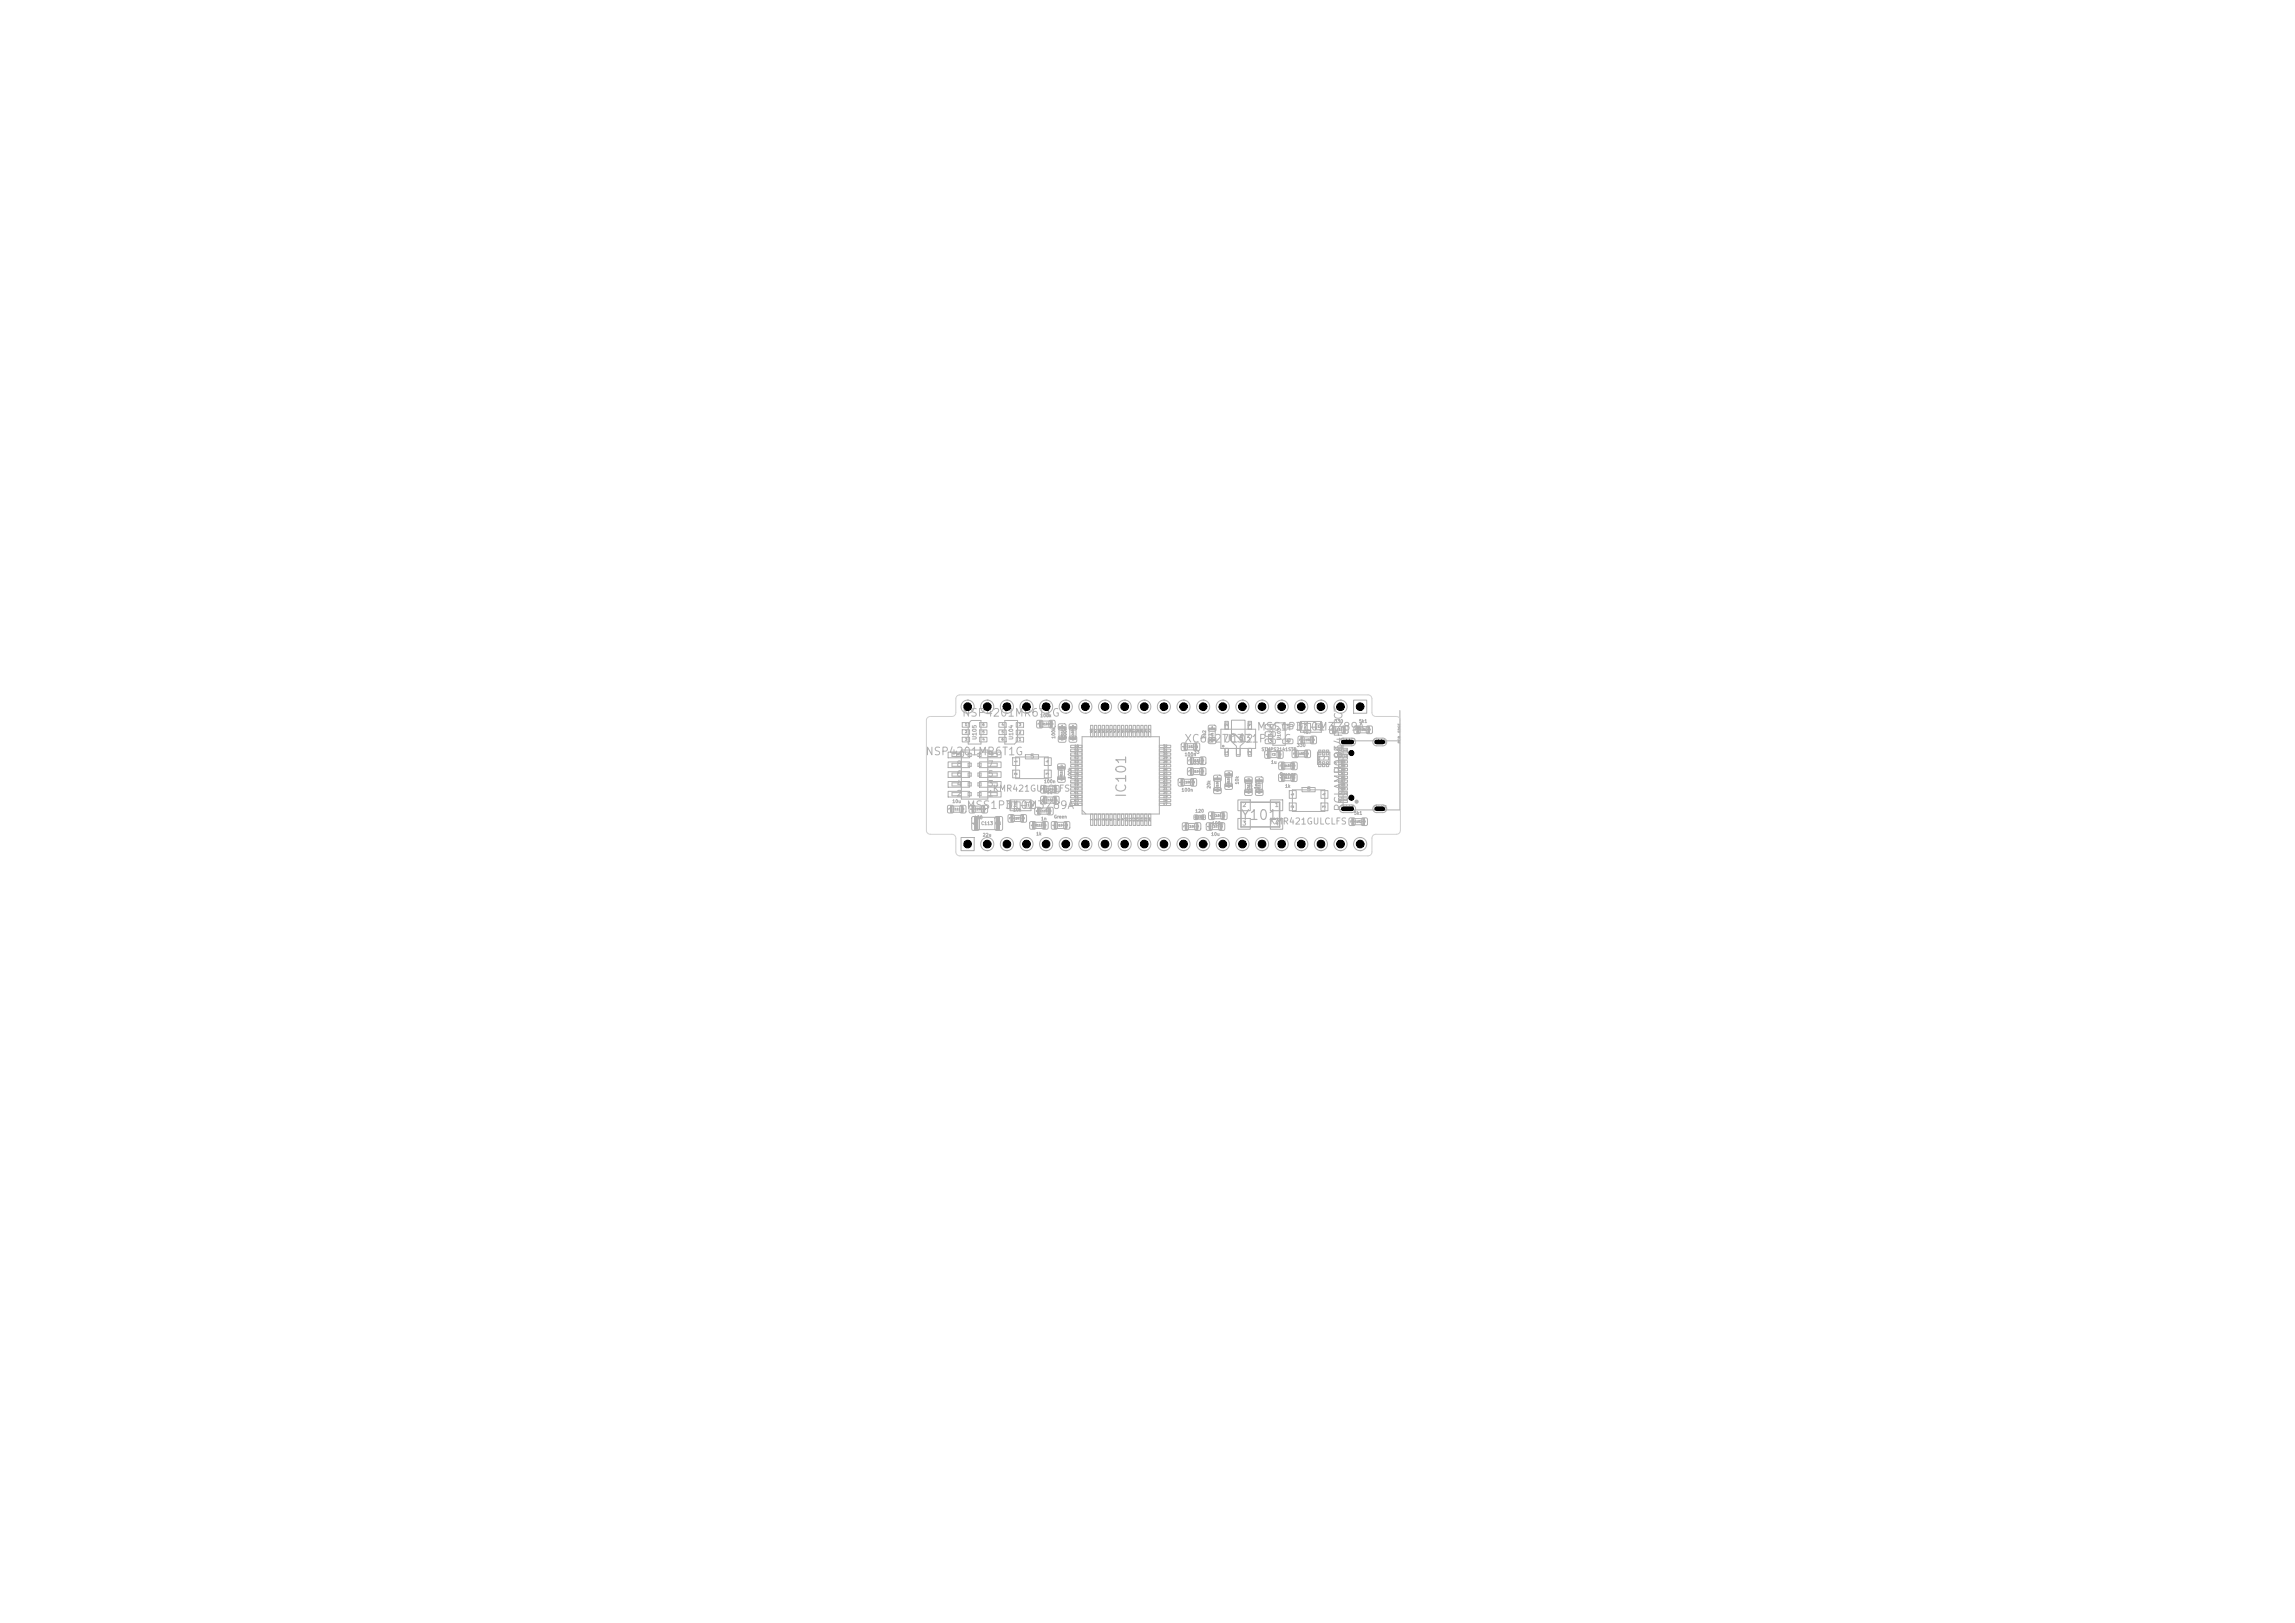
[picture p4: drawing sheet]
<svg xmlns="http://www.w3.org/2000/svg" width="297mm" height="210mm" viewBox="0 0 297 210" stroke-linecap="round" stroke-linejoin="round" font-family="sans-serif">
<defs><g id="words">
<text font-size="1.6" fill="#afafaf" x="161.2" y="96.3" transform="rotate(-90 161.2 96.3)">2</text>
<g font-size="1.3" fill="#afafaf">
<text x="146" y="103.3" transform="rotate(-90 146 103.3)">IC101</text>
<text x="160.5" y="106.4">Y101</text>
</g>
<g font-size="1" fill="#afafaf">
<text x="124.4" y="93">NSP4201MR6T1G</text>
<text x="162.6" y="94.8">MSS1P3L-M3/89A</text>
<text x="167.6" y="94.8">D101</text>
<text x="119.7" y="98">NSP4201MR6T1G</text>
<text x="153.2" y="96.3">XC6227C331PR-G</text>
<text x="158.2" y="96.3">U102</text>
<text x="174" y="100.2" transform="rotate(-90 174 100.2)">U101</text>
<text x="125" y="104.9">MSS1P3L-M3/89A</text>
<text x="130" y="104.9">D102</text>
<text x="174" y="105.1" transform="rotate(-90 174 105.1)">RCLAMP0854P.TCT</text>
</g>
<g font-size=".8" fill="#afafaf">
<text x="128.4" y="102.6">KMR421GULCLFS</text>
<text x="164.2" y="106.9">KMR421GULCLFS</text>
</g>
<g font-size=".7" fill="#afafaf">
<text x="123.4" y="98.1">10</text>
<text x="123.7" y="102">4</text>
<text x="123.7" y="100.7">6</text>
<text x="123.7" y="99.4">8</text>
<text x="127.8" y="102">3</text>
<text x="127.8" y="100.7">5</text>
<text x="127.8" y="99.4">7</text>
<text x="127.8" y="98.1">9</text>
<text x="173.3" y="96.4">SH2</text>
<text x="123.7" y="103.2">2</text>
<text x="127.8" y="103.2">1</text>
<text x="173.3" y="105.1">SH1</text>
</g>
<g font-size=".6" fill="#afafaf">
<text x="124.7" y="91.8">21</text>
<text x="127.2" y="91.8">20</text>
<text x="129.7" y="91.8">19</text>
<text x="132.3" y="91.8">18</text>
<text x="134.8" y="91.8">17</text>
<text x="137.4" y="91.8">16</text>
<text x="139.9" y="91.8">15</text>
<text x="142.4" y="91.8">14</text>
<text x="145" y="91.8">13</text>
<text x="147.5" y="91.8">12</text>
<text x="150.1" y="91.8">11</text>
<text x="152.6" y="91.8">10</text>
<text x="155.4" y="91.8">9</text>
<text x="158" y="91.8">8</text>
<text x="160.5" y="91.8">7</text>
<text x="163" y="91.8">6</text>
<text x="165.6" y="91.8">5</text>
<text x="168.1" y="91.8">4</text>
<text x="170.7" y="91.8">3</text>
<text x="173.2" y="91.8">2</text>
<text x="175.7" y="91.8">1</text>
<text x="177.7" y="96.4">SH4</text>
<text x="126.6" y="106.9" transform="rotate(-90 126.6 106.9)">1</text>
<text x="129.6" y="106.9" transform="rotate(-90 129.6 106.9)">2</text>
<text x="177.7" y="105">SH3</text>
<text x="124.9" y="109.6">1</text>
<text x="127.5" y="109.6">2</text>
<text x="130" y="109.6">3</text>
<text x="132.6" y="109.6">4</text>
<text x="135.1" y="109.6">5</text>
<text x="137.6" y="109.6">6</text>
<text x="140.2" y="109.6">7</text>
<text x="142.7" y="109.6">8</text>
<text x="145.3" y="109.6">9</text>
<text x="147.5" y="109.6">10</text>
<text x="150.1" y="109.6">11</text>
<text x="152.6" y="109.6">12</text>
<text x="155.1" y="109.6">13</text>
<text x="157.7" y="109.6">14</text>
<text x="160.2" y="109.6">15</text>
<text x="162.8" y="109.6">16</text>
<text x="165.3" y="109.6">17</text>
<text x="167.8" y="109.6">18</text>
<text x="170.4" y="109.6">19</text>
<text x="172.9" y="109.6">20</text>
<text x="175.5" y="109.6">21</text>
</g>
<g font-size=".5" fill="#afafaf">
<text x="126.5" y="95.8" transform="rotate(-90 126.5 95.8)">U105</text>
<text x="131.2" y="95.8" transform="rotate(-90 131.2 95.8)">U104</text>
<text x="168.7" y="94.3">2</text>
<text x="133.3" y="98.3">5</text>
<text x="131.1" y="104.5">2</text>
<text x="160.7" y="104.5">2</text>
<text x="160.7" y="106.9">3</text>
<text x="164.9" y="104.5">1</text>
<text x="164.9" y="106.9">4</text>
<text x="169.1" y="102.5">5</text>
</g>
<g font-size=".4" fill="#afafaf">
<text x="134.6" y="92.9">100k</text>
<text x="136.6" y="95.6" transform="rotate(-90 136.6 95.6)">100k</text>
<text x="138.1" y="95.7" transform="rotate(-90 138.1 95.7)">100n</text>
<text x="156.2" y="95.6" transform="rotate(-90 156.2 95.6)">2u2</text>
<text x="164.2" y="94.3">1</text>
<text x="164.2" y="95.3">2</text>
<text x="165.8" y="95.8" transform="rotate(-90 165.8 95.8)">U103</text>
<text x="166.4" y="94.3">5</text>
<text x="168.6" y="95">4u7</text>
<text x="172.6" y="93.6">330</text>
<text x="175.8" y="93.6">5k1</text>
<text x="135.1" y="101.4">100n</text>
<text x="138.8" y="100.8" transform="rotate(-90 138.8 100.8)">100k</text>
<text x="153.3" y="97.9">100n</text>
<text x="154.4" y="97.6">33</text>
<text x="154.4" y="99">33</text>
<text x="160.4" y="101.5" transform="rotate(-90 160.4 101.5)">10k</text>
<text x="163.2" y="97.3">STMPS2141STR</text>
<text x="164.2" y="96.2">3</text>
<text x="164.4" y="98.9">1u</text>
<text x="165.6" y="100.5">Orange</text>
<text x="166.4" y="96.2">4</text>
<text x="167.8" y="96.7">330</text>
<text x="171.1" y="98.4">7</text>
<text x="123.2" y="104">10u</text>
<text x="126" y="106.1">100</text>
<text x="126.9" y="106.8">C113</text>
<text x="131.1" y="105.1">10k</text>
<text x="134.7" y="106.2">1n</text>
<text x="135.4" y="102.8">1u</text>
<text x="136.4" y="106">Green</text>
<text x="152.9" y="102.5">100n</text>
<text x="154.6" y="105.2">120</text>
<text x="156.7" y="102.1" transform="rotate(-90 156.7 102.1)">20k</text>
<text x="156.8" y="106.8">100n</text>
<text x="162.2" y="102.3" transform="rotate(-90 162.2 102.3)">10k</text>
<text x="162.9" y="102.2" transform="rotate(-90 162.9 102.2)">1n</text>
<text x="166.3" y="102">1k</text>
<text x="175.2" y="105.5">5k1</text>
<text x="127.1" y="108.3">22u</text>
<text x="134" y="108.2">1k</text>
<text x="156.7" y="108.2">10u</text>
</g>
<g font-size=".3" fill="#afafaf">
<text x="124.8" y="94">1</text>
<text x="124.8" y="94.9">2</text>
<text x="124.8" y="95.9">3</text>
<text x="127.1" y="95.9">4</text>
<text x="127.1" y="94.9">5</text>
<text x="127.1" y="94">6</text>
<text x="129.6" y="94">4</text>
<text x="129.6" y="94.9">5</text>
<text x="129.6" y="95.9">6</text>
<text x="131.8" y="95.9">1</text>
<text x="131.8" y="95">2</text>
<text x="131.8" y="94">3</text>
<text x="134.8" y="93.9" transform="rotate(-90 134.8 93.9)">2</text>
<text x="134.8" y="93.9">R109</text>
<text x="136.4" y="93.9" transform="rotate(-90 136.4 93.9)">1</text>
<text x="137.3" y="94.3">1</text>
<text x="137.3" y="95.9">2</text>
<text x="137.6" y="95.4" transform="rotate(-90 137.6 95.4)">R112</text>
<text x="138.7" y="94.3">1</text>
<text x="138.7" y="95.9">2</text>
<text x="139" y="95.4" transform="rotate(-90 139 95.4)">C103</text>
<text x="141.5" y="94.9" transform="rotate(-90 141.5 94.9)">48</text>
<text x="142" y="94.9" transform="rotate(-90 142 94.9)">47</text>
<text x="142.5" y="94.9" transform="rotate(-90 142.5 94.9)">46</text>
<text x="143" y="94.9" transform="rotate(-90 143 94.9)">45</text>
<text x="143.5" y="94.9" transform="rotate(-90 143.5 94.9)">44</text>
<text x="144" y="94.9" transform="rotate(-90 144 94.9)">43</text>
<text x="144.5" y="94.9" transform="rotate(-90 144.5 94.9)">42</text>
<text x="145" y="94.9" transform="rotate(-90 145 94.9)">41</text>
<text x="145.5" y="94.9" transform="rotate(-90 145.5 94.9)">40</text>
<text x="146" y="94.9" transform="rotate(-90 146 94.9)">39</text>
<text x="146.5" y="94.9" transform="rotate(-90 146.5 94.9)">38</text>
<text x="147" y="94.9" transform="rotate(-90 147 94.9)">37</text>
<text x="147.5" y="94.9" transform="rotate(-90 147.5 94.9)">36</text>
<text x="148" y="94.9" transform="rotate(-90 148 94.9)">35</text>
<text x="148.5" y="94.9" transform="rotate(-90 148.5 94.9)">34</text>
<text x="149" y="94.9" transform="rotate(-90 149 94.9)">33</text>
<text x="156.7" y="94.4">1</text>
<text x="157" y="95.3" transform="rotate(-90 157 95.3)">C1</text>
<text x="159" y="94" transform="rotate(-90 159 94)">5</text>
<text x="162" y="94" transform="rotate(-90 162 94)">4</text>
<text x="168.6" y="95.9" transform="rotate(-90 168.6 95.9)">2</text>
<text x="168.7" y="95.9">C109</text>
<text x="170.2" y="95.9" transform="rotate(-90 170.2 95.9)">1</text>
<text x="170.5" y="94.2">1</text>
<text x="172.7" y="94.6" transform="rotate(-90 172.7 94.6)">2</text>
<text x="172.8" y="94.6">L102</text>
<text x="174.3" y="94.6" transform="rotate(-90 174.3 94.6)">1</text>
<text x="175.8" y="94.6" transform="rotate(-90 175.8 94.6)">2</text>
<text x="175.9" y="94.6">R101</text>
<text x="177.4" y="94.6" transform="rotate(-90 177.4 94.6)">1</text>
<text x="181.3" y="94.8" transform="rotate(-90 181.3 94.8)">EDGE</text>
<text x="131.7" y="100.3" transform="rotate(-90 131.7 100.3)">2</text>
<text x="131.7" y="98.7" transform="rotate(-90 131.7 98.7)">1</text>
<text x="135.8" y="100.3" transform="rotate(-90 135.8 100.3)">3</text>
<text x="135.8" y="98.7" transform="rotate(-90 135.8 98.7)">4</text>
<text x="137.2" y="101">1</text>
<text x="137.2" y="99.4">2</text>
<text x="137.5" y="100.5" transform="rotate(-90 137.5 100.5)">R110</text>
<text x="139" y="96.8">49</text>
<text x="139" y="97.3">50</text>
<text x="139" y="97.8">51</text>
<text x="139" y="98.3">52</text>
<text x="139" y="98.8">53</text>
<text x="139" y="99.3">54</text>
<text x="139" y="99.8">55</text>
<text x="139" y="100.3">56</text>
<text x="139" y="100.8">57</text>
<text x="139" y="101.3">58</text>
<text x="139" y="101.8">59</text>
<text x="150.5" y="101.8">22</text>
<text x="150.5" y="101.3">23</text>
<text x="150.5" y="100.8">24</text>
<text x="150.5" y="100.3">25</text>
<text x="150.5" y="99.8">26</text>
<text x="150.5" y="99.3">27</text>
<text x="150.5" y="98.8">28</text>
<text x="150.5" y="98.3">29</text>
<text x="150.5" y="97.8">30</text>
<text x="150.5" y="97.3">31</text>
<text x="150.5" y="96.8">32</text>
<text x="153.1" y="101.4" transform="rotate(-90 153.1 101.4)">1</text>
<text x="153.1" y="101.4">C108</text>
<text x="153.5" y="96.8" transform="rotate(-90 153.5 96.8)">1</text>
<text x="153.5" y="96.8">C102</text>
<text x="154.3" y="100" transform="rotate(-90 154.3 100)">2</text>
<text x="154.3" y="98.6" transform="rotate(-90 154.3 98.6)">2</text>
<text x="154.3" y="98.6">R103</text>
<text x="154.3" y="100">R104</text>
<text x="154.7" y="101.4" transform="rotate(-90 154.7 101.4)">2</text>
<text x="155.1" y="96.8" transform="rotate(-90 155.1 96.8)">2</text>
<text x="155.9" y="100" transform="rotate(-90 155.9 100)">1</text>
<text x="155.9" y="98.6" transform="rotate(-90 155.9 98.6)">1</text>
<text x="156.7" y="96">2</text>
<text x="157.4" y="100.9">1</text>
<text x="158.8" y="102">1</text>
<text x="158.8" y="100.4">2</text>
<text x="159" y="97.5" transform="rotate(-90 159 97.5)">1</text>
<text x="159.2" y="101.5" transform="rotate(-90 159.2 101.5)">R105</text>
<text x="161.4" y="101.1">2</text>
<text x="162" y="97.5" transform="rotate(-90 162 97.5)">3</text>
<text x="162.8" y="101.1">1</text>
<text x="164.3" y="97.8" transform="rotate(-90 164.3 97.8)">1</text>
<text x="164.6" y="97.8">C2</text>
<text x="165.9" y="97.8" transform="rotate(-90 165.9 97.8)">2</text>
<text x="166.1" y="100.8" transform="rotate(-90 166.1 100.8)">1</text>
<text x="166.1" y="99.3" transform="rotate(-90 166.1 99.3)">2</text>
<text x="166.1" y="100.8">R114</text>
<text x="166.2" y="99.3">D103</text>
<text x="167.7" y="100.8" transform="rotate(-90 167.7 100.8)">2</text>
<text x="167.7" y="99.3" transform="rotate(-90 167.7 99.3)">1</text>
<text x="167.8" y="97.7" transform="rotate(-90 167.8 97.7)">2</text>
<text x="167.9" y="97.7">L103</text>
<text x="169.4" y="97.7" transform="rotate(-90 169.4 97.7)">1</text>
<text x="173.5" y="98.8">B5</text>
<text x="173.5" y="99.8">B6</text>
<text x="173.5" y="101.3">B7</text>
<text x="173.5" y="101.8">A5</text>
<text x="173.5" y="100.8">A6</text>
<text x="173.5" y="100.3">A7</text>
<text x="173.5" y="99.3">A8</text>
<text x="181.3" y="96.2" transform="rotate(-90 181.3 96.2)">PCB</text>
<text x="123.2" y="104.9" transform="rotate(-90 123.2 104.9)">2</text>
<text x="123.3" y="104.9">C111</text>
<text x="124.8" y="104.9" transform="rotate(-90 124.8 104.9)">1</text>
<text x="126" y="104.9" transform="rotate(-90 126 104.9)">1</text>
<text x="126.1" y="104.9">R108</text>
<text x="127.6" y="104.9" transform="rotate(-90 127.6 104.9)">2</text>
<text x="131.1" y="106.1" transform="rotate(-90 131.1 106.1)">2</text>
<text x="131.1" y="106.1">R107</text>
<text x="132.7" y="106.1" transform="rotate(-90 132.7 106.1)">1</text>
<text x="132.9" y="104.4">1</text>
<text x="133.9" y="107" transform="rotate(-90 133.9 107)">1</text>
<text x="133.9" y="107">R115</text>
<text x="134.5" y="105.1" transform="rotate(-90 134.5 105.1)">1</text>
<text x="134.6" y="105.1">C110</text>
<text x="135.3" y="103.7" transform="rotate(-90 135.3 103.7)">2</text>
<text x="135.3" y="102.3" transform="rotate(-90 135.3 102.3)">2</text>
<text x="135.3" y="102.3">C104</text>
<text x="135.3" y="103.7">C105</text>
<text x="135.5" y="107" transform="rotate(-90 135.5 107)">2</text>
<text x="136.1" y="105.1" transform="rotate(-90 136.1 105.1)">2</text>
<text x="136.7" y="107" transform="rotate(-90 136.7 107)">1</text>
<text x="136.7" y="107">D104</text>
<text x="136.9" y="103.7" transform="rotate(-90 136.9 103.7)">1</text>
<text x="136.9" y="102.3" transform="rotate(-90 136.9 102.3)">1</text>
<text x="138.3" y="107" transform="rotate(-90 138.3 107)">2</text>
<text x="139" y="102.3">60</text>
<text x="139" y="102.8">61</text>
<text x="139" y="103.3">62</text>
<text x="139" y="103.8">63</text>
<text x="139" y="104.3">64</text>
<text x="141.5" y="106.2" transform="rotate(-90 141.5 106.2)">1</text>
<text x="142" y="106.2" transform="rotate(-90 142 106.2)">2</text>
<text x="142.5" y="106.2" transform="rotate(-90 142.5 106.2)">3</text>
<text x="143" y="106.2" transform="rotate(-90 143 106.2)">4</text>
<text x="143.5" y="106.2" transform="rotate(-90 143.5 106.2)">5</text>
<text x="144" y="106.2" transform="rotate(-90 144 106.2)">6</text>
<text x="144.5" y="106.2" transform="rotate(-90 144.5 106.2)">7</text>
<text x="145" y="106.2" transform="rotate(-90 145 106.2)">8</text>
<text x="145.5" y="106.2" transform="rotate(-90 145.5 106.2)">9</text>
<text x="146" y="106.4" transform="rotate(-90 146 106.4)">10</text>
<text x="146.5" y="106.4" transform="rotate(-90 146.5 106.4)">11</text>
<text x="147" y="106.4" transform="rotate(-90 147 106.4)">12</text>
<text x="147.5" y="106.4" transform="rotate(-90 147.5 106.4)">13</text>
<text x="148" y="106.4" transform="rotate(-90 148 106.4)">14</text>
<text x="148.5" y="106.4" transform="rotate(-90 148.5 106.4)">15</text>
<text x="149" y="106.4" transform="rotate(-90 149 106.4)">16</text>
<text x="150.5" y="104.3">17</text>
<text x="150.5" y="103.8">18</text>
<text x="150.5" y="103.3">19</text>
<text x="150.5" y="102.8">20</text>
<text x="150.5" y="102.3">21</text>
<text x="153.6" y="107.1" transform="rotate(-90 153.6 107.1)">2</text>
<text x="153.7" y="107.1">C106</text>
<text x="154.8" y="105.9">L101</text>
<text x="155.2" y="107.1" transform="rotate(-90 155.2 107.1)">1</text>
<text x="156.7" y="107.1" transform="rotate(-90 156.7 107.1)">1</text>
<text x="156.8" y="107.1">C107</text>
<text x="157" y="105.7" transform="rotate(-90 157 105.7)">1</text>
<text x="157.1" y="105.7">C101</text>
<text x="157.4" y="102.5">2</text>
<text x="157.7" y="102" transform="rotate(-90 157.7 102)">R106</text>
<text x="158.3" y="107.1" transform="rotate(-90 158.3 107.1)">2</text>
<text x="158.6" y="105.7" transform="rotate(-90 158.6 105.7)">2</text>
<text x="161.4" y="102.7">1</text>
<text x="161.7" y="102.2" transform="rotate(-90 161.7 102.2)">C112</text>
<text x="162.8" y="102.7">2</text>
<text x="163.1" y="102.2" transform="rotate(-90 163.1 102.2)">R113</text>
<text x="167.5" y="104.6" transform="rotate(-90 167.5 104.6)">2</text>
<text x="167.5" y="103" transform="rotate(-90 167.5 103)">1</text>
<text x="171.6" y="104.6" transform="rotate(-90 171.6 104.6)">3</text>
<text x="171.6" y="103" transform="rotate(-90 171.6 103)">4</text>
<text x="173.5" y="102.3">B8</text>
<text x="175.2" y="106.5" transform="rotate(-90 175.2 106.5)">2</text>
<text x="175.3" y="106.5">R102</text>
<text x="176.8" y="106.5" transform="rotate(-90 176.8 106.5)">1</text>
</g>
<g font-size=".2" fill="#afafaf">
<text x="170.9" y="99" transform="rotate(-90 170.9 99)">1</text>
<text x="170.9" y="97.5" transform="rotate(-90 170.9 97.5)">6</text>
<text x="171.4" y="99" transform="rotate(-90 171.4 99)">2</text>
<text x="171.4" y="97.5" transform="rotate(-90 171.4 97.5)">5</text>
<text x="171.9" y="99" transform="rotate(-90 171.9 99)">3</text>
<text x="171.9" y="97.5" transform="rotate(-90 171.9 97.5)">4</text>
<text x="173.3" y="98.1">B4_A9</text>
<text x="154.9" y="105.9" transform="rotate(-90 154.9 105.9)">2</text>
<text x="155.9" y="105.9" transform="rotate(-90 155.9 105.9)">1</text>
<text x="173.3" y="102.9">A4_B9</text>
</g>
</g></defs>
<g fill="none" stroke="#afafaf" stroke-width=".13">
<path d="M122.7 99.9h2.8v.7h-2.8zM122.7 98.6h2.8v.7h-2.8zM122.7 97.3h2.8v.8h-2.8zM124.4 97.5h-1.2v.4h1.2M124.4 98.8h-1.2v.4h1.2M124.4 97.1h3.4v6.3h-3.4zM124.5 93.5h1v.6h-1zM124.5 94.4h1v.6h-1zM124.5 95.4h1v.6h-1zM125.2 92.3h.1M125.2 90.6a.85 .85 0 0 1 .9 .8 .85 .85 0 0 1-.9 .9M125.2 90.6h.1"/>
<path d="M125.2 90.6a.85 .85 0 0 0-.8 .8 .85 .85 0 0 0 .8 .9M125.3 97.5h.4v.4h-.4zM125.3 98.8h.4v.4h-.4zM125.7 93.2h1.3v3.1h-1.7v-2.6zM126.6 97.5h.4v.4h-.4zM126.6 98.8h.4v.4h-.4zM126.8 99.9h2.8v.7h-2.8zM126.8 98.6h2.8v.7h-2.8zM126.8 97.3h2.8v.8h-2.8zM126.8 95.4h.9v.6h-.9zM126.8 94.4h.9v.7h-.9zM126.8 93.5h.9v.6h-.9z"/>
<path d="M127.8 92.3h.1M127.8 90.6a.85 .85 0 0 1 .8 .8 .85 .85 0 0 1-.8 .9M127.8 90.6h.1M127.8 90.6a.85 .85 0 0 0-.9 .8 .85 .85 0 0 0 .9 .9M127.8 97.5h1.2v.4h-1.2M127.8 98.8h1.2v.4h-1.2M129.3 93.5h.9v.6h-.9zM129.3 94.4h.9v.7h-.9zM129.3 95.4h.9v.6h-.9zM130 93.2h1.7v2.7l-.4 .4h-1.3zM130.3 92.3h.1M130.3 90.6a.85 .85 0 0 1 .9 .8 .85 .85 0 0 1-.9 .9"/>
<path d="M130.3 90.6h.1M130.3 90.6a.85 .85 0 0 0-.8 .8 .85 .85 0 0 0 .8 .9M131.1 98.1h.8v1h-.8zM131.1 99.7h.8v1h-.8zM131.4 98h4.2v2.8h-4.2zM131.5 95.4h1v.6h-1zM131.5 94.5h1v.6h-1zM131.5 93.5h1v.6h-1zM132.7 97.7h1.7v.5h-1.7zM132.8 92.3h.1M132.8 90.6a.85 .85 0 0 1 .9 .8 .85 .85 0 0 1-.9 .9M132.8 90.6h.1"/>
<path d="M132.8 90.6a.85 .85 0 0 0-.8 .8 .85 .85 0 0 0 .8 .9M134.2 93.3h.7v.8h-.7zM134.5 93.3h1.7v.8h-1.7zM135.2 99.7h.9v1h-.9zM135.2 98.1h.9v1h-.9zM135.4 92.3h.1M135.4 90.6a.85 .85 0 0 1 .8 .8 .85 .85 0 0 1-.8 .9M135.4 90.6h.1M135.4 90.6a.85 .85 0 0 0-.9 .8 .85 .85 0 0 0 .9 .9M135.8 93.3h.7v.8h-.7zM136.9 98.9h.9v.7h-.9zM137 99.2h.8v1.6h-.8z"/>
<path d="M137 93.7h.9v.7h-.9zM137 95.3h.9v.7h-.9zM137.1 94.1h.8v1.6h-.8zM137.9 92.3h.1M137.9 90.6a.85 .85 0 0 1 .9 .8 .85 .85 0 0 1-.9 .9M137.9 90.6h.1M137.9 90.6a.85 .85 0 0 0-.8 .8 .85 .85 0 0 0 .8 .9M138.4 93.7h.9v.7h-.9zM138.4 95.3h.9v.7h-.9zM138.5 94.1h.7v1.6h-.7zM138.6 96.4h1.4v.3h-1.4zM138.6 96.9h1.4v.3h-1.4z"/>
<path d="M138.6 97.4h1.4v.3h-1.4zM138.6 97.9h1.4v.3h-1.4zM138.6 98.4h1.4v.3h-1.4zM138.6 98.9h1.4v.3h-1.4zM138.6 99.4h1.4v.3h-1.4zM138.6 99.9h1.4v.3h-1.4zM140 95.3h10v10h-10zM140.5 92.3h.1M140.5 90.6a.85 .85 0 0 1 .8 .8 .85 .85 0 0 1-.8 .9M140.5 90.6h.1M140.5 90.6a.85 .85 0 0 0-.9 .8 .85 .85 0 0 0 .9 .9M141.1 93.9h.3v1.4h-.3z"/>
<path d="M141.6 93.9h.3v1.4h-.3zM142.1 93.9h.3v1.4h-.3zM142.6 93.9h.3v1.4h-.3zM143 92.3h.1M143 90.6a.85 .85 0 0 1 .9 .8 .85 .85 0 0 1-.9 .9M143 90.6h.1M143 90.6a.85 .85 0 0 0-.8 .8 .85 .85 0 0 0 .8 .9M143.1 93.9h.3v1.4h-.3zM143.6 93.9h.3v1.4h-.3zM144.1 93.9h.3v1.4h-.3zM144.6 93.9h.3v1.4h-.3zM145.1 93.9h.3v1.4h-.3z"/>
<path d="M145.5 92.3h.1M145.5 90.6a.85 .85 0 0 1 .9 .8 .85 .85 0 0 1-.9 .9M145.5 90.6h.1M145.5 90.6a.85 .85 0 0 0-.8 .8 .85 .85 0 0 0 .8 .9M145.6 93.9h.3v1.4h-.3zM146.1 93.9h.3v1.4h-.3zM146.6 93.9h.3v1.4h-.3zM147.1 93.9h.3v1.4h-.3zM147.6 93.9h.3v1.4h-.3zM148.1 92.3h.1M148.1 90.6a.85 .85 0 0 1 .8 .8 .85 .85 0 0 1-.8 .9M148.1 90.6h.1"/>
<path d="M148.1 90.6a.85 .85 0 0 0-.9 .8 .85 .85 0 0 0 .9 .9M148.1 93.9h.3v1.4h-.3zM148.6 93.9h.3v1.4h-.3zM150 99.9h1.5v.3h-1.5zM150 99.4h1.5v.3h-1.5zM150 98.9h1.5v.3h-1.5zM150 98.4h1.5v.3h-1.5zM150 97.9h1.5v.3h-1.5zM150 97.4h1.5v.3h-1.5zM150 96.9h1.5v.3h-1.5zM150 96.4h1.5v.3h-1.5zM150.6 92.3h.1"/>
<path d="M150.6 90.6a.85 .85 0 0 1 .9 .8 .85 .85 0 0 1-.9 .9M150.6 90.6h.1M150.6 90.6a.85 .85 0 0 0-.8 .8 .85 .85 0 0 0 .8 .9M152.9 96.2h.7v.9h-.7zM153.2 92.3h.1M153.2 90.6a.85 .85 0 0 1 .8 .8 .85 .85 0 0 1-.8 .9M153.2 90.6h.1M153.2 90.6a.85 .85 0 0 0-.9 .8 .85 .85 0 0 0 .9 .9M153.3 96.2h1.6v.8h-1.6zM153.7 98h.7v.9h-.7zM153.7 99.4h.7v.9h-.7zM154.1 98h1.6v.8h-1.6z"/>
<path d="M154.1 99.4h1.6v.8h-1.6zM154.5 96.2h.7v.9h-.7zM155.3 98h.7v.9h-.7zM155.3 99.4h.7v.9h-.7zM155.7 92.3h.1M155.7 90.6a.85 .85 0 0 1 .9 .8 .85 .85 0 0 1-.9 .9M155.7 90.6h.1M155.7 90.6a.85 .85 0 0 0-.8 .8 .85 .85 0 0 0 .8 .9M156.4 93.9h.9v.7h-.9zM156.4 95.5h.9v.7h-.9zM156.5 94.2h.8v1.6h-.8zM158 94.4h4.5v2.4h-4.5z"/>
<path d="M158.2 92.3h.1M158.2 90.6a.85 .85 0 0 1 .9 .8 .85 .85 0 0 1-.9 .9M158.2 90.6h.1M158.2 90.6a.85 .85 0 0 0-.8 .8 .85 .85 0 0 0 .8 .9M158.5 96.8h.5v1.1h-.5zM158.5 93.3h.5v1.1h-.5zM158.5 94.4v-.9h.5v.9M158.5 96.8v.9h.5v-.9M158.6 99.8h.8v.7h-.8zM159.4 93.2h1.7v2.8l-.6 .5v1.4h-.5v-1.4l-.6-.5zM160 96.8v.9h.5v-.9M160.8 92.3h.1"/>
<path d="M160.8 90.6a.85 .85 0 0 1 .8 .8 .85 .85 0 0 1-.8 .9M160.8 90.6h.1M160.8 90.6a.85 .85 0 0 0-.9 .8 .85 .85 0 0 0 .9 .9M161.5 96.8h.5v1.1h-.5zM161.5 93.3h.5v1.1h-.5zM161.5 94.4v-.9h.5v.9M161.5 96.8v.9h.5v-.9M163.3 92.3h.1M163.3 90.6a.85 .85 0 0 1 .9 .8 .85 .85 0 0 1-.9 .9M163.3 90.6h.1M163.3 90.6a.85 .85 0 0 0-.8 .8 .85 .85 0 0 0 .8 .9M163.7 97.2h.7v.9h-.7z"/>
<path d="M163.8 93.8l1.2-.1v.2v.3l-.1 .1h-1.1l-.1-.1zM163.8 94.7h1.2v.1v.4l-.1 .1h-1.1l-.1-.2zM163.8 95.7l1.2-.1v.2v.3l-.1 .1h-1.1l-.1-.1zM164.1 97.2h1.6v.8h-1.6zM164.7 93.9l.4-.4h1.2v2.9h-1.6zM165.3 97.2h.7v.9h-.7zM165.5 98.7h.7v.8h-.7zM165.9 92.3h.1M165.9 90.6a.85 .85 0 0 1 .8 .8 .85 .85 0 0 1-.8 .9M165.9 90.6h.1M165.9 90.6a.85 .85 0 0 0-.9 .8 .85 .85 0 0 0 .9 .9M165.9 98.7h1.6v.8h-1.6z"/>
<path d="M166 95.7l1.2-.1 .1 .2v.3l-.1 .1h-1.1l-.1-.1zM166 93.8l1.2-.1 .1 .2v.3l-.1 .1h-1.1l-.1-.1zM167.1 98.7h.7v.8h-.7zM167.3 97.1h.6v.9h-.6zM167.6 97.1h1.6v.8h-1.6zM168 95.3h.7v.9h-.7zM168.2 93.6h1.4v.9h-1.4zM168.3 93.4h2.7v1.3h-2.7zM168.4 95.4h1.6v.7h-1.6zM168.4 92.3h.1M168.4 90.6a.85 .85 0 0 1 .9 .8 .85 .85 0 0 1-.9 .9M168.4 90.6h.1"/>
<path d="M168.4 90.6a.85 .85 0 0 0-.8 .8 .85 .85 0 0 0 .8 .9M168.9 97.1h.6v.9h-.6zM169.6 95.3h.7v.9h-.7zM170.2 93.7h.9v.7h-.9zM170.5 97.8l.2 .1 .1 .2-.1 .2-.2 .1M170.5 97.3h1.6v1.6h-1.6zM170.6 98.6h.3v.6h-.3zM170.6 97.1h.3v.6h-.3zM170.6 97.9h1.4v.5h-1.4zM170.9 92.3h.1M170.9 90.6a.85 .85 0 0 1 .9 .8 .85 .85 0 0 1-.9 .9M170.9 90.6h.1"/>
<path d="M170.9 90.6a.85 .85 0 0 0-.8 .8 .85 .85 0 0 0 .8 .9M171.2 98.6h.2v.6h-.2zM171.2 97.1h.2v.6h-.2zM171.7 98.6h.3v.6h-.3zM171.7 97.1h.3v.6h-.3zM172.1 94h.7v.9h-.7zM172.5 94h1.6v.8h-1.6zM173.2 99.9h1.2v.3h-1.2zM173.2 98.9h1.2v.3h-1.2zM173.2 96.8h1.2v.6h-1.2zM173.2 97.6h1.2v.6h-1.2zM173.2 98.4h1.2v.3h-1.2z"/>
<path d="M173.2 99.4h1.2v.3h-1.2zM173.5 95.7l.3-.2h1.1a.5 .5 0 0 1 .5 .5 .5 .5 0 0 1-.5 .5h-1.1a.5 .5 0 0 1-.4-.3 .5 .5 0 0 1 .1-.5zM173.5 92.3h.1M173.5 90.6a.85 .85 0 0 1 .8 .8 .85 .85 0 0 1-.8 .9M173.5 90.6h.1M173.5 90.6a.85 .85 0 0 0-.9 .8 .85 .85 0 0 0 .9 .9M173.7 94h.7v.9h-.7zM175.2 90.6h1.7v1.7h-1.7zM175.3 94h.7v.9h-.7zM175.6 94h1.6v.8h-1.6zM176.9 94h.7v.9h-.7zM177.8 95.7l.3-.2h.9a.5 .5 0 0 1 .5 .5 .5 .5 0 0 1-.5 .5h-.8a.5 .5 0 0 1-.5-.3 .5 .5 0 0 1 .1-.5z"/>
<path d="M181.2 91.9v12.9h-7.4v-8.9h7.4M122.7 104.3h.7v.8h-.7zM122.7 102.4h2.8v.7h-2.8zM122.7 101.1h2.8v.8h-2.8zM123 104.3h1.6v.8h-1.6zM124.3 104.3h.7v.8h-.7zM124.4 108.4h1.7v1.7h-1.7zM124.4 100h-1.2v.4h1.2M124.4 101.3h-1.2v.4h1.2M124.4 102.6h-1.2v.4h1.2M125.3 100h.4v.4h-.4zM125.3 101.3h.4v.4h-.4z"/>
<path d="M125.3 102.6h.4v.4h-.4zM125.5 104.3h.7v.8h-.7zM125.8 104.3h1.6v.8h-1.6zM125.8 105.7h.7l.2 .1 .1 1.4-.2 .2h-.6l-.2-.1zM126.2 105.8h3.1v1.6h-3.1zM126.6 100h.4v.4h-.4zM126.6 101.3h.4v.4h-.4zM126.6 102.6h.4v.4h-.4zM126.8 102.4h2.8v.7h-2.8zM126.8 101.1h2.8v.8h-2.8zM127.1 104.3h.7v.8h-.7zM127.8 108.4h.1"/>
<path d="M127.8 108.4a.85 .85 0 0 0-.9 .8 .85 .85 0 0 0 .9 .9M127.8 110.1h.1M127.8 108.4a.85 .85 0 0 1 .8 .8 .85 .85 0 0 1-.8 .9M127.8 100h1.2v.4h-1.2M127.8 101.3h1.2v.4h-1.2M127.8 102.6h1.2v.4h-1.2M128.8 105.7h.7l.2 .1 .1 1.4-.2 .2h-.6l-.2-.1zM130.3 108.4h.1M130.3 108.4a.85 .85 0 0 0-.8 .8 .85 .85 0 0 0 .8 .9M130.3 110.1h.1M130.3 108.4a.85 .85 0 0 1 .9 .8 .85 .85 0 0 1-.9 .9M130.5 105.5h.7v.8h-.7z"/>
<path d="M130.6 103.8h1.4v.8h-1.4zM130.7 103.5h2.7v1.4h-2.7zM130.8 105.5h1.7v.8h-1.7zM132.1 105.5h.7v.8h-.7zM132.7 103.8h.8v.8h-.8zM132.8 108.4h.1M132.8 108.4a.85 .85 0 0 0-.8 .8 .85 .85 0 0 0 .8 .9M132.8 110.1h.1M132.8 108.4a.85 .85 0 0 1 .9 .8 .85 .85 0 0 1-.9 .9M133.3 106.4h.7v.8h-.7zM133.6 106.4h1.6v.8h-1.6zM134 104.5h.6v.9h-.6z"/>
<path d="M134.3 104.5h1.6v.9h-1.6zM134.7 101.7h.7v.9h-.7zM134.7 103.1h.7v.9h-.7zM134.9 106.4h.7v.8h-.7zM135.1 101.7h1.6v.8h-1.6zM135.1 103.1h1.6v.8h-1.6zM135.4 108.4h.1M135.4 108.4a.85 .85 0 0 0-.9 .8 .85 .85 0 0 0 .9 .9M135.4 110.1h.1M135.4 108.4a.85 .85 0 0 1 .8 .8 .85 .85 0 0 1-.8 .9M135.6 104.5h.6v.9h-.6zM136.1 106.4h.7v.8h-.7z"/>
<path d="M136.3 101.7h.7v.9h-.7zM136.3 103.1h.7v.9h-.7zM136.5 106.4h1.6v.8h-1.6zM136.9 100.5h.9v.7h-.9zM137.7 106.4h.7v.8h-.7zM137.9 108.4h.1M137.9 108.4a.85 .85 0 0 0-.8 .8 .85 .85 0 0 0 .8 .9M137.9 110.1h.1M137.9 108.4a.85 .85 0 0 1 .9 .8 .85 .85 0 0 1-.9 .9M138.6 100.4h1.4v.3h-1.4zM138.6 100.9h1.4v.3h-1.4zM138.6 101.4h1.4v.3h-1.4z"/>
<path d="M138.6 101.9h1.4v.3h-1.4zM138.6 102.4h1.4v.3h-1.4zM138.6 102.9h1.4v.3h-1.4zM138.6 103.4h1.4v.3h-1.4zM138.6 103.9h1.4v.3h-1.4zM140 104.8l.5 .5M140.5 108.4h.1M140.5 108.4a.85 .85 0 0 0-.9 .8 .85 .85 0 0 0 .9 .9M140.5 110.1h.1M140.5 108.4a.85 .85 0 0 1 .8 .8 .85 .85 0 0 1-.8 .9M141.1 105.3h.3v1.5h-.3zM141.6 105.3h.3v1.5h-.3z"/>
<path d="M142.1 105.3h.3v1.5h-.3zM142.6 105.3h.3v1.5h-.3zM143 108.4h.1M143 108.4a.85 .85 0 0 0-.8 .8 .85 .85 0 0 0 .8 .9M143 110.1h.1M143 108.4a.85 .85 0 0 1 .9 .8 .85 .85 0 0 1-.9 .9M143.1 105.3h.3v1.5h-.3zM143.6 105.3h.3v1.5h-.3zM144.1 105.3h.3v1.5h-.3zM144.6 105.3h.3v1.5h-.3zM145.1 105.3h.3v1.5h-.3zM145.5 108.4h.1"/>
<path d="M145.5 108.4a.85 .85 0 0 0-.8 .8 .85 .85 0 0 0 .8 .9M145.5 110.1h.1M145.5 108.4a.85 .85 0 0 1 .9 .8 .85 .85 0 0 1-.9 .9M145.6 105.3h.3v1.5h-.3zM146.1 105.3h.3v1.5h-.3zM146.6 105.3h.3v1.5h-.3zM147.1 105.3h.3v1.5h-.3zM147.6 105.3h.3v1.5h-.3zM148.1 108.4h.1M148.1 108.4a.85 .85 0 0 0-.9 .8 .85 .85 0 0 0 .9 .9M148.1 110.1h.1M148.1 108.4a.85 .85 0 0 1 .8 .8 .85 .85 0 0 1-.8 .9"/>
<path d="M148.1 105.3h.3v1.5h-.3zM148.6 105.3h.3v1.5h-.3zM150 103.9h1.5v.3h-1.5zM150 103.4h1.5v.3h-1.5zM150 102.9h1.5v.3h-1.5zM150 102.4h1.5v.3h-1.5zM150 101.9h1.5v.3h-1.5zM150 101.4h1.5v.3h-1.5zM150 100.9h1.5v.3h-1.5zM150 100.4h1.5v.3h-1.5zM150.6 108.4h.1M150.6 108.4a.85 .85 0 0 0-.8 .8 .85 .85 0 0 0 .8 .9"/>
<path d="M150.6 110.1h.1M150.6 108.4a.85 .85 0 0 1 .9 .8 .85 .85 0 0 1-.9 .9M152.5 100.8h.7v.9h-.7zM152.9 100.8h1.6v.8h-1.6zM153.1 106.5h.6v.9h-.6zM153.2 108.4h.1M153.2 108.4a.85 .85 0 0 0-.9 .8 .85 .85 0 0 0 .9 .9M153.2 110.1h.1M153.2 108.4a.85 .85 0 0 1 .8 .8 .85 .85 0 0 1-.8 .9M153.4 106.5h1.6v.9h-1.6zM154.1 100.8h.7v.9h-.7zM154.5 105.5h.5v.5h-.5z"/>
<path d="M154.7 106.5h.6v.9h-.6zM154.7 105.5h1v.5h-1zM155.5 105.5h.5v.5h-.5zM155.7 108.4h.1M155.7 108.4a.85 .85 0 0 0-.8 .8 .85 .85 0 0 0 .8 .9M155.7 110.1h.1M155.7 108.4a.85 .85 0 0 1 .9 .8 .85 .85 0 0 1-.9 .9M156.2 106.5h.6v.9h-.6zM156.5 105.1h.6v.9h-.6zM156.5 106.5h1.6v.9h-1.6zM156.8 105.1h1.6v.9h-1.6zM157.1 100.4h.9v.6h-.9z"/>
<path d="M157.1 102h.9v.6h-.9zM157.2 100.7h.7v1.6h-.7zM157.8 106.5h.6v.9h-.6zM158.1 105.1h.6v.9h-.6zM158.2 108.4h.1M158.2 108.4a.85 .85 0 0 0-.8 .8 .85 .85 0 0 0 .8 .9M158.2 110.1h.1M158.2 108.4a.85 .85 0 0 1 .9 .8 .85 .85 0 0 1-.9 .9M158.6 101.4h.8v.7h-.8zM158.6 100.1h.8v1.7h-.8zM160.2 103.5h1.6v1.4h-1.6zM160.2 105.9h1.6v1.4h-1.6z"/>
<path d="M160.8 108.4h.1M160.8 108.4a.85 .85 0 0 0-.9 .8 .85 .85 0 0 0 .9 .9M160.8 110.1h.1M160.8 108.4a.85 .85 0 0 1 .8 .8 .85 .85 0 0 1-.8 .9M161.1 102.2h.9v.7h-.9zM161.1 100.6h.9v.7h-.9zM161.2 100.9h.8v1.6h-.8zM162.5 100.6h.9v.7h-.9zM162.5 102.2h.9v.7h-.9zM162.6 100.9h.8v1.6h-.8zM163.3 108.4h.1M163.3 108.4a.85 .85 0 0 0-.8 .8 .85 .85 0 0 0 .8 .9"/>
<path d="M163.3 110.1h.1M163.3 108.4a.85 .85 0 0 1 .9 .8 .85 .85 0 0 1-.9 .9M164.4 103.5h1.6v1.4h-1.6zM164.4 105.9h1.6v1.4h-1.6zM165.5 100.2h.7v.9h-.7zM165.9 100.2h1.6v.8h-1.6zM165.9 108.4h.1M165.9 108.4a.85 .85 0 0 0-.9 .8 .85 .85 0 0 0 .9 .9M165.9 110.1h.1M165.9 108.4a.85 .85 0 0 1 .8 .8 .85 .85 0 0 1-.8 .9M166.9 102.3h.8v1h-.8zM166.9 103.9h.8v1h-.8z"/>
<path d="M167.1 100.2h.7v.9h-.7zM167.2 102.2h4.2v2.8h-4.2zM168.4 108.4h.1M168.4 108.4a.85 .85 0 0 0-.8 .8 .85 .85 0 0 0 .8 .9M168.4 110.1h.1M168.4 108.4a.85 .85 0 0 1 .9 .8 .85 .85 0 0 1-.9 .9M168.5 101.9h1.7v.5h-1.7zM170.9 108.4h.1M170.9 108.4a.85 .85 0 0 0-.8 .8 .85 .85 0 0 0 .8 .9M170.9 110.1h.1M170.9 108.4a.85 .85 0 0 1 .9 .8 .85 .85 0 0 1-.9 .9M170.9 103.9h1v1h-1z"/>
<path d="M170.9 102.3h1v1h-1zM173.2 103.2h1.2v.6h-1.2zM173.2 102.4h1.2v.6h-1.2zM173.2 101.4h1.2v.3h-1.2zM173.2 100.4h1.2v.3h-1.2zM173.2 100.9h1.2v.3h-1.2zM173.2 101.9h1.2v.3h-1.2zM173.5 104.3l.3-.1 1.1-.1a.5 .5 0 0 1 .5 .5 .5 .5 0 0 1-.5 .5h-1.1a.5 .5 0 0 1-.4-.3 .5 .5 0 0 1 .1-.5zM173.5 108.4h.1M173.5 108.4a.85 .85 0 0 0-.9 .8 .85 .85 0 0 0 .9 .9M173.5 110.1h.1M173.5 108.4a.85 .85 0 0 1 .8 .8 .85 .85 0 0 1-.8 .9"/>
<path d="M174.6 105.9h.7v.9h-.7zM175 105.9h1.6v.8h-1.6zM176 108.4h.1M176 108.4a.85 .85 0 0 0-.8 .8 .85 .85 0 0 0 .8 .9M176 110.1h.1M176 108.4a.85 .85 0 0 1 .9 .8 .85 .85 0 0 1-.9 .9M176.2 105.9h.7v.9h-.7zM177.8 104.3l.3-.1 .9-.1a.5 .5 0 0 1 .5 .5 .5 .5 0 0 1-.5 .5h-.8a.5 .5 0 0 1-.5-.3 .5 .5 0 0 1 .1-.5z"/>
<circle cx="174.9" cy="97.4" r=".33"/>
<circle cx="174.9" cy="103.2" r=".33"/>
</g>
<g fill="#afafaf" stroke="#afafaf" stroke-width=".13">
<path d="M165.9 98.7h.2v.8h-.2z"/>
<path d="M167.3 98.7h.2v.8h-.2z"/>
<path d="M154.1 98h.2v.8h-.2z"/>
<path d="M155.5 98h.2v.8h-.2z"/>
<path d="M156.5 106.5h.2v.9h-.2z"/>
<path d="M157.9 106.5h.2v.9h-.2z"/>
<path d="M162.6 100.9h.8v.2h-.8z"/>
<path d="M162.6 102.3h.8v.2h-.8z"/>
<path d="M161.2 100.9h.8v.2h-.8z"/>
<path d="M161.2 102.3h.8v.2h-.8z"/>
<path d="M130.8 105.5h.3v.8h-.3z"/>
<path d="M132.2 105.5h.3v.8h-.3z"/>
<path d="M136.5 106.4h.1v.8h-.1z"/>
<path d="M137.9 106.4h.2v.8h-.2z"/>
<path d="M172.5 94h.2v.8h-.2z"/>
<path d="M173.9 94h.2v.8h-.2z"/>
<path d="M175.6 94h.2v.8h-.2z"/>
<path d="M177 94h.2v.8h-.2z"/>
<path d="M157.2 100.7h.7v.2h-.7z"/>
<path d="M157.2 102.1h.7v.2h-.7z"/>
<path d="M134.5 93.3h.3v.8h-.3z"/>
<path d="M135.9 93.3h.3v.8h-.3z"/>
<path d="M138.5 94.1h.7v.2h-.7z"/>
<path d="M138.5 95.4h.7v.3h-.7z"/>
<path d="M123 104.3h.2v.8h-.2z"/>
<path d="M124.4 104.3h.2v.8h-.2z"/>
<path d="M126.2 105.8h.3v1.6h-.3z"/>
<path d="M128.9 105.8h.5v1.6h-.5z"/>
<path d="M153.4 106.5h.2v.9h-.2z"/>
<path d="M154.8 106.5h.2v.9h-.2z"/>
<path d="M156.8 105.1h.2v.9h-.2z"/>
<path d="M158.2 105.1h.2v.9h-.2z"/>
<path d="M156.5 94.2h.8v.2h-.8z"/>
<path d="M156.5 95.6h.8v.2h-.8z"/>
<path d="M158.6 100.1h.8v.3h-.8z"/>
<path d="M158.6 101.5h.8v.3h-.8z"/>
<path d="M135.1 101.7h.2v.8h-.2z"/>
<path d="M136.5 101.7h.2v.8h-.2z"/>
<path d="M168.4 95.4h.2v.7h-.2z"/>
<path d="M169.8 95.4h.2v.7h-.2z"/>
<path d="M134.3 104.5h.2v.9h-.2z"/>
<path d="M135.7 104.5h.2v.9h-.2z"/>
<path d="M135.1 103.1h.2v.8h-.2z"/>
<path d="M136.5 103.1h.2v.8h-.2z"/>
<path d="M175 105.9h.2v.8h-.2z"/>
<path d="M176.4 105.9h.2v.8h-.2z"/>
<path d="M137.1 94.1h.8v.2h-.8z"/>
<path d="M137.1 95.4h.8v.3h-.8z"/>
<path d="M167.6 97.1h.2v.8h-.2z"/>
<path d="M169 97.1h.2v.8h-.2z"/>
<path d="M133.6 106.4h.3v.8h-.3z"/>
<path d="M135.1 106.4h.1v.8h-.1z"/>
<path d="M152.9 100.8h.2v.8h-.2z"/>
<path d="M154.3 100.8h.2v.8h-.2z"/>
<path d="M165.9 100.2h.2v.8h-.2z"/>
<path d="M167.3 100.2h.2v.8h-.2z"/>
<path d="M164.1 97.2h.2v.8h-.2z"/>
<path d="M165.5 97.2h.2v.8h-.2z"/>
<path d="M137 99.2h.8v.2h-.8z"/>
<path d="M137 100.6h.8v.2h-.8z"/>
<path d="M154.8 105.5h.1v.5h-.1z"/>
<path d="M155.6 105.5h.1v.5h-.1z"/>
<path d="M154.1 99.4h.2v.8h-.2z"/>
<path d="M155.5 99.4h.2v.8h-.2z"/>
<path d="M153.3 96.2h.2v.8h-.2z"/>
<path d="M154.7 96.2h.2v.8h-.2z"/>
<path d="M125.8 104.3h.2v.8h-.2z"/>
<path d="M127.2 104.3h.2v.8h-.2z"/>
<circle cx="175.6" cy="103.7" r=".2"/>
<circle cx="158.3" cy="96.5" r=".11"/>
<circle cx="130.7" cy="103.8" r=".01"/>
<circle cx="130.7" cy="104.6" r=".01"/>
<circle cx="133.4" cy="103.8" r=".01"/>
<circle cx="133.4" cy="104.6" r=".01"/>
<circle cx="168.3" cy="93.6" r=".01"/>
<circle cx="168.3" cy="94.5" r=".01"/>
<circle cx="171" cy="93.7" r=".01"/>
<circle cx="171" cy="94.4" r=".01"/>
</g>
<path d="M160.6 103.8h5v3.2h-5z" fill="none" stroke="#afafaf" stroke-width=".2"/>
<circle cx="170.8" cy="98.6" r=".08" fill="#afafaf" stroke="#afafaf" stroke-width=".15"/>
<path d="M120 92.9l.4-.2h2.8a.51 .51 0 0 0 .5-.5v-1.8a.51 .51 0 0 1 .5-.5h52.8a.51 .51 0 0 1 .5 .5v1.8a.51 .51 0 0 0 .6 .5h2.6a.51 .51 0 0 1 .5 .5v14.2a.51 .51 0 0 1-.5 .6h-2.6a.51 .51 0 0 0-.6 .5v1.7a.51 .51 0 0 1-.5 .5h-52.8a.51 .51 0 0 1-.5-.5v-1.7a.51 .51 0 0 0-.5-.5h-2.8a.51 .51 0 0 1-.5-.6v-14.2z" fill="none" stroke="#d0d2cd" stroke-width=".13"/>
<g fill="#000" stroke="#000" stroke-width=".13">
<circle cx="125.2" cy="91.4" r=".5"/>
<circle cx="127.8" cy="91.4" r=".5"/>
<circle cx="130.3" cy="91.4" r=".5"/>
<circle cx="132.8" cy="91.4" r=".5"/>
<circle cx="135.4" cy="91.4" r=".5"/>
<circle cx="137.9" cy="91.4" r=".5"/>
<circle cx="140.5" cy="91.4" r=".5"/>
<circle cx="143" cy="91.4" r=".5"/>
<circle cx="145.5" cy="91.4" r=".5"/>
<circle cx="148.1" cy="91.4" r=".5"/>
<circle cx="150.6" cy="91.4" r=".5"/>
<circle cx="153.2" cy="91.4" r=".5"/>
<circle cx="155.7" cy="91.4" r=".5"/>
<circle cx="158.2" cy="91.4" r=".5"/>
<circle cx="160.8" cy="91.4" r=".5"/>
<circle cx="163.3" cy="91.4" r=".5"/>
<circle cx="165.9" cy="91.4" r=".5"/>
<circle cx="168.4" cy="91.4" r=".5"/>
<circle cx="170.9" cy="91.4" r=".5"/>
<circle cx="173.5" cy="91.4" r=".5"/>
<circle cx="174.9" cy="97.4" r=".33"/>
<circle cx="176" cy="91.4" r=".5"/>
<circle cx="125.2" cy="109.2" r=".5"/>
<circle cx="127.8" cy="109.2" r=".5"/>
<circle cx="130.3" cy="109.2" r=".5"/>
<circle cx="132.8" cy="109.2" r=".5"/>
<circle cx="135.4" cy="109.2" r=".5"/>
<circle cx="137.9" cy="109.2" r=".5"/>
<circle cx="140.5" cy="109.2" r=".5"/>
<circle cx="143" cy="109.2" r=".5"/>
<circle cx="145.5" cy="109.2" r=".5"/>
<circle cx="148.1" cy="109.2" r=".5"/>
<circle cx="150.6" cy="109.2" r=".5"/>
<circle cx="153.2" cy="109.2" r=".5"/>
<circle cx="155.7" cy="109.2" r=".5"/>
<circle cx="158.2" cy="109.2" r=".5"/>
<circle cx="160.8" cy="109.2" r=".5"/>
<circle cx="163.3" cy="109.2" r=".5"/>
<circle cx="165.9" cy="109.2" r=".5"/>
<circle cx="168.4" cy="109.2" r=".5"/>
<circle cx="170.9" cy="109.2" r=".5"/>
<circle cx="173.5" cy="109.2" r=".5"/>
<circle cx="174.9" cy="103.2" r=".33"/>
<circle cx="176" cy="109.2" r=".5"/>
</g>
<path d="M173.8 96h1.1M178.2 96h.8M173.8 104.7h1.1M178.2 104.7h.8" fill="none" stroke="#000" stroke-width=".6"/>
<use href="#words"/>
</svg>
